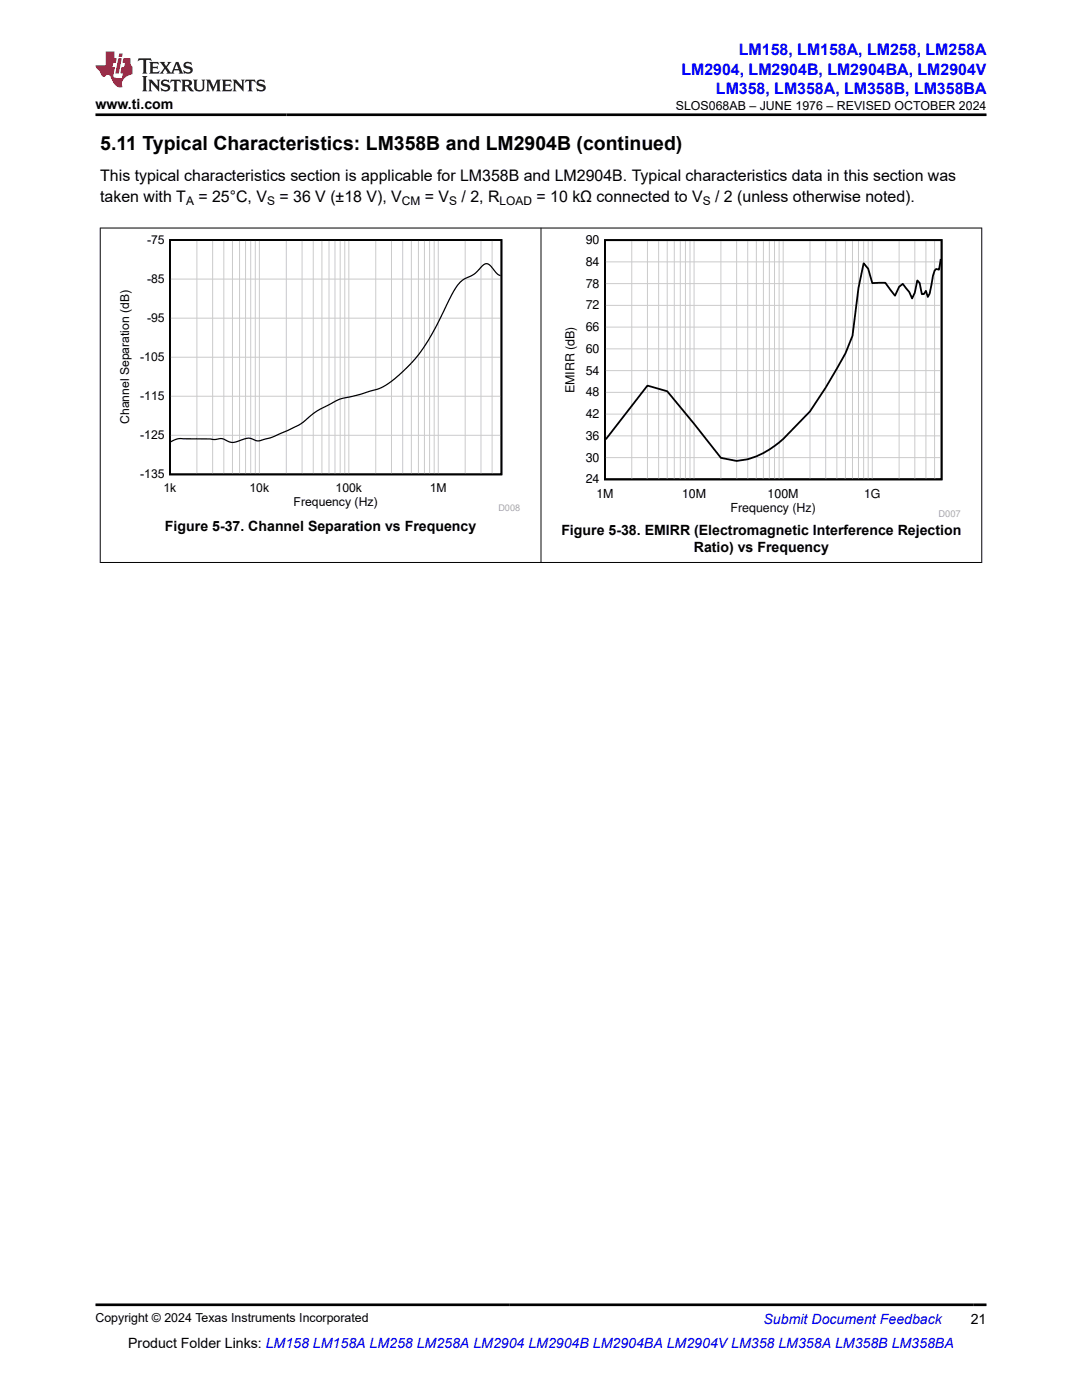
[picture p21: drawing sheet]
<svg xmlns="http://www.w3.org/2000/svg" width="216mm" height="279mm" viewBox="0 0 216 279" stroke-linecap="round" stroke-linejoin="round" font-family="sans-serif">
<defs><g id="words">
<text font-size="3.9" x="20" y="29.9">5.11 Typical Characteristics: LM358B and LM2904B (continued)</text>
<g font-size="3.2" fill="#00f">
<text x="147.4" y="11.1">LM158, LM158A, LM258, LM258A</text>
<text x="136" y="14.9">LM2904, LM2904B, LM2904BA, LM2904V</text>
<text x="142.9" y="18.7">LM358, LM358A, LM358B, LM358BA</text>
</g>
<g font-size="3.2">
<text x="20" y="36.1">This typical characteristics section is applicable for LM358B and LM2904B. Typical characteristics data in this section was</text>
<text x="20" y="40.3">taken with T</text>
<text x="39.6" y="40.3">= 25°C, V</text>
<text x="55.8" y="40.3">= 36 V (±18 V), V</text>
<text x="84.8" y="40.3">= V</text>
<text x="92.1" y="40.3">/ 2, R</text>
<text x="107.1" y="40.3">= 10 kΩ connected to V</text>
<text x="142.7" y="40.3">/ 2 (unless otherwise noted).</text>
</g>
<g font-size="2.8">
<text x="19" y="21.8">www.ti.com</text>
<text x="32.9" y="106">Figure 5-37. Channel Separation vs Frequency</text>
<text x="112" y="106.9">Figure 5-38. EMIRR (Electromagnetic Interference Rejection</text>
<text x="138.4" y="110.3">Ratio) vs Frequency</text>
<text x="25.6" y="269">Product Folder Links: LM158 LM158A LM258 LM258A LM2904 LM2904B LM2904BA LM2904V LM358 LM358A LM358B LM358BA</text>
<text x="193.7" y="264.2">21</text>
</g>
<text font-size="2.8" fill="#00f" x="152.4" y="264.2">Submit Document Feedback</text>
<g font-size="2.5">
<text x="134.9" y="21.9">SLOS068AB – JUNE 1976 – REVISED OCTOBER 2024</text>
<text x="116.9" y="53.1">84</text>
<text x="116.9" y="48.7">90</text>
<text x="116.9" y="57.4">78</text>
<text x="116.9" y="61.8">72</text>
<text x="116.9" y="70.4">60</text>
<text x="116.9" y="66.1">66</text>
<text x="116.9" y="74.8">54</text>
<text x="114.6" y="78.5" transform="rotate(-90 114.6 78.5)">EMIRR (dB)</text>
<text x="116.9" y="83.5">42</text>
<text x="116.9" y="79.1">48</text>
<text x="116.9" y="87.8">36</text>
<text x="116.9" y="92.1">30</text>
<text x="116.9" y="96.5">24</text>
<text x="119" y="99.3">1M</text>
<text x="136.1" y="99.3">10M</text>
<text x="153.2" y="99.3">100M</text>
<text x="172.4" y="99.3">1G</text>
<text x="145.8" y="102.1">Frequency (Hz)</text>
<text x="19" y="263.9">Copyright © 2024 Texas Instruments Incorporated</text>
</g>
<g font-size="2.4">
<text x="37.1" y="40.9">A</text>
<text x="53.3" y="40.9">S</text>
<text x="80.2" y="40.9">CM</text>
<text x="89.6" y="40.9">S</text>
<text x="99.7" y="40.9">LOAD</text>
<text x="140.2" y="40.9">S</text>
<text x="29.3" y="48.7">-75</text>
<text x="29.3" y="56.5">-85</text>
<text x="29.3" y="64.3">-95</text>
<text x="28" y="72.1">-105</text>
<text x="28" y="79.9">-115</text>
<text x="25.7" y="84.6" transform="rotate(-90 25.7 84.6)">Channel Separation (dB)</text>
<text x="28" y="87.7">-125</text>
<text x="28" y="95.5">-135</text>
<text x="32.6" y="98.2">1k</text>
<text x="49.8" y="98.2">10k</text>
<text x="58.6" y="101">Frequency (Hz)</text>
<text x="67" y="98.2">100k</text>
<text x="85.8" y="98.2">1M</text>
</g>
<text font-size="1.9" fill="#a8a8a8" x="187.3" y="103.2">D007</text>
<text font-size="1.8" fill="#a8a8a8" x="99.4" y="102.1">D008</text>
</g></defs>
<path d="M33.9 47.9h66.2v46.8h-66.2z" fill="none" stroke="#000" stroke-width=".35"/>
<g fill="none" stroke="#cbcbcb" stroke-width=".2">
<path d="M33.9 55.7h66.2M39.3 47.9v46.8M42.4 47.9v46.8M44.7 47.9v46.8M46.4 47.9v46.8M47.8 47.9v46.8M49 47.9v46.8M50 47.9v46.8M50.9 47.9v46.8M51.8 47.9v46.8M57.1 47.9v46.8M60.3 47.9v46.8"/>
<path d="M62.5 47.9v46.8M64.2 47.9v46.8M65.7 47.9v46.8M66.8 47.9v46.8M67.9 47.9v46.8M68.8 47.9v46.8M69.6 47.9v46.8M75 47.9v46.8M78.1 47.9v46.8M80.3 47.9v46.8M82.1 47.9v46.8M83.5 47.9v46.8"/>
<path d="M84.7 47.9v46.8M85.7 47.9v46.8M86.6 47.9v46.8M87.5 47.9v46.8M92.8 47.9v46.8M96 47.9v46.8M98.2 47.9v46.8M99.9 47.9v46.8M33.9 79.1h66.2M33.9 71.3h66.2M33.9 63.5h66.2M33.9 86.9h66.2"/>
</g>
<path d="M99.9 55a4.5 4.5 0 0 1-2-1.9 1.09 1.09 0 0 0-1.8 .2l-.3 .2a7.5 7.5 0 0 1-3.4 2.3 13.8 13.8 0 0 0-3.5 5.5l-2.6 5.2-2.4 3.7-2.6 3.1-3.4 2.9-1.3 .9-1.2 .5-8 2.2-4.1 2.2-3.6 2.8-5.1 2.4-1.8 .5a2.54 2.54 0 0 1-2.7-.2 8.6 8.6 0 0 0-3.3 .8 4.4 4.4 0 0 1-2.5-.8l-1.4 .2-6.3-.1a3.5 3.5 0 0 0-2.5 .6" fill="none" stroke="#000" stroke-width=".25"/>
<path d="M112.2 46.9h79.5v56.4h-79.5z" fill-rule="evenodd" fill="#fff"/>
<path d="M120.7 47.9h67.2v47.8h-67.2zM187.7 51.7l-.3 2.1-.6-.1-.3 .3-1 4.6-.4 .7-.3-1.3-.4 .7h-.5l-.4-2.2-.5-.5-.5 2.4-.5 1.2-.6-1.3-1.3-1.6-.7 .5-.8 1.8-1.9-2.6-2.6 .1-.9-2.9-.9-1.1-1 5-1.2 9.5-1.4 3.5-3.9 6.9-3.2 4.7-6.1 6.2a15.5 15.5 0 0 1-8.5 3.7l-3.2-.6-10.7-13.3-3.9-1.1-8.3 10.7" fill="none" stroke="#000" stroke-width=".36"/>
<g fill="none" stroke="#cbcbcb" stroke-width=".2">
<path d="M120.7 56.6h67.2M120.7 52.3h67.2M126.1 47.9v47.8M129.2 47.9v47.8M131.4 47.9v47.8M133.1 47.9v47.8M134.5 47.9v47.8M135.7 47.9v47.8M136.8 47.9v47.8M137.7 47.9v47.8M138.5 47.9v47.8M143.8 47.9v47.8"/>
<path d="M147 47.9v47.8M149.2 47.9v47.8M150.9 47.9v47.8M152.3 47.9v47.8M153.5 47.9v47.8M154.5 47.9v47.8M155.5 47.9v47.8M156.3 47.9v47.8M161.6 47.9v47.8M164.8 47.9v47.8M167 47.9v47.8M168.7 47.9v47.8"/>
<path d="M170.1 47.9v47.8M171.3 47.9v47.8M172.3 47.9v47.8M173.2 47.9v47.8M174.1 47.9v47.8M179.4 47.9v47.8M182.5 47.9v47.8M184.8 47.9v47.8M186.5 47.9v47.8M120.7 78.3h67.2M120.7 74h67.2M120.7 69.6h67.2"/>
<path d="M120.7 65.3h67.2M120.7 60.9h67.2M120.7 91.3h67.2M120.7 87h67.2M120.7 82.6h67.2"/>
</g>
<path d="M19.9 45.5h176.1M20 45.4v66.9M107.9 45.4v66.9M195.9 45.4v66.9M19.9 112.3h176.1" fill="none" stroke="#000" stroke-width=".2"/>
<path d="M27.7 11.6l-.2 .6 .5-.2h.6v.1v2.2l-.2 .4h1l-.2-.4v-2.2v-.1h.5l.5 .2-.1-.6zM29.8 12.4l.2 .3v1.6l-.2 .4h1.9l.1-.6a1.08 1.08 0 0 1-1.3 .2v-.7h.6l.4 .2v-.7l-.4 .2h-.6v-.5l.2-.2a1 1 0 0 1 1 .3l-.1-.5zM31.8 12.4l1 1.1-1 1.2h.9l-.2-.2 .4-.8 .5 .8-.2 .2h1.6l-.2-.2 .1-.5h1l.1 .5-.1 .2h.9l-.2-.4-.8-1.9h-.5l-1 2.1-.8-1.1 .9-1h-.8l.2 .2-.5 .6-.3-.6 .1-.2zM35.2 12.8l.4 1h-.8zM36.8 12.5a.65 .65 0 0 0-.2 .7 .65 .65 0 0 0 .6 .5l.7 .1 .1 .3a.79 .79 0 0 1-.7 .4 .79 .79 0 0 1-.7-.5l.1 .7 .2-.1a.93 .93 0 0 0 1.1 0 .93 .93 0 0 0 .4-.9 1.46 1.46 0 0 0-1.2-.6l-.1-.3a1.09 1.09 0 0 1 1.2 .2l-.2-.6-.1 .1-.6-.2zM28.4 15.2l.2 .4v2.2l-.2 .4h1l-.2-.4v-2.2l.2-.4zM29.6 15.9l.2 .4v1.5l-.2 .4h.8l-.3-.4v-1.3l1.7 1.8v-2l.2-.4h-.8l.2 .2 .1 1.1-1.2-1.3zM32.3 16a.65 .65 0 0 0-.2 .8 .65 .65 0 0 0 .7 .4l.6 .2 .1 .2a.79 .79 0 0 1-.7 .4 .79 .79 0 0 1-.7-.5l.1 .7 .2-.1a.93 .93 0 0 0 1.1 .1 .93 .93 0 0 0 .4-1 1.46 1.46 0 0 0-1.2-.5l-.1-.4a1.09 1.09 0 0 1 1.2 .2l-.2-.6-.1 .1-.6-.1zM34.1 15.9l-.1 .6a.63 .63 0 0 1 .7-.3l.1 1.6-.3 .4h1l-.2-.4v-1.6a.66 .66 0 0 1 .8 .3l-.1-.6zM36.2 15.9l.2 .4v1.5l-.2 .4h.9l-.2-.2v-.7h.5l.1 .2a.79 .79 0 0 0 1.2 .6l-1-.9a.61 .61 0 0 0 .6-.6 .61 .61 0 0 0-.5-.7zM36.9 16.2h.2a.47 .47 0 0 1 .5 .1 .47 .47 0 0 1 .1 .5l-.2 .1-.6 .1zM38.5 15.9l.2 .2a2.27 2.27 0 0 0 .4 2 1.04 1.04 0 0 0 1.7-.7v-1.3l.2-.2h-.8l.2 .4v1.1a.6 .6 0 0 1-.6 .6 .6 .6 0 0 1-.6-.6v-1.1l.3-.4zM41.1 15.9l.2 .4v1.5l-.2 .4h.7l-.2-.4v-1.4l.9 1.9 .8-1.9v1.4l-.2 .4h1l-.3-.4v-1.5l.3-.4h-.8l-.7 1.5-.7-1.5zM44.3 15.9l.2 .4v1.5l-.2 .4h1.9l.1-.6a1.09 1.09 0 0 1-1.3 .2v-.7h.6l.4 .2v-.6l-.4 .2h-.6v-.6l.2-.1a1.01 1.01 0 0 1 1 .3l-.1-.6zM46.4 15.9l.3 .4v1.5l-.3 .4h.8l-.2-.4v-1.3l1.6 1.8v-2l.2-.4h-.7l.2 .2v1.1l-1.2-1.3zM49 15.9l-.1 .6a.63 .63 0 0 1 .8-.3v1.6l-.3 .4h1l-.2-.4v-1.6a.66 .66 0 0 1 .8 .3l-.1-.6zM51.4 16a.65 .65 0 0 0-.2 .8 .65 .65 0 0 0 .6 .4l.6 .2 .2 .2a.79 .79 0 0 1-.8 .4 .79 .79 0 0 1-.6-.5l.1 .7 .2-.1a.93 .93 0 0 0 1 .1 .93 .93 0 0 0 .5-1 1.46 1.46 0 0 0-1.3-.5l-.1-.4a1.09 1.09 0 0 1 1.3 .2l-.2-.6-.2 .1-.5-.1z" fill="#231f20"/>
<path d="M21.1 10.3v2.7h-2.1l.1 .4 .9 1a.95 .95 0 0 0 .9 .9 .59 .59 0 0 1 .6-.4 .59 .59 0 0 1 .5 .3l.4 .8a1.59 1.59 0 0 0 2.1 1.4 1.61 1.61 0 0 1 1-2.3l1-.3-.1-1.5a1.59 1.59 0 0 1-.4-1.7h-1.4l-.2 .9h.5l-.1 .9h-.5l-.2 .9v.3l.4 .1-.2 .9h-.6a.73 .73 0 0 1-1.1-.7l.3-1.5h-.5l.2-.9h.5l.2-.9h-.5v-1.3zM23.6 11.6l-.6 3.1h.7l.6-3.1zM23.8 10.7l-.1 .6h.7l.1-.6z" fill="#ed1c24"/>
<path d="M19 22.9h177.8M19 260.4h177.8" fill="none" stroke="#000" stroke-width=".53"/>
<use href="#words"/>
</svg>
